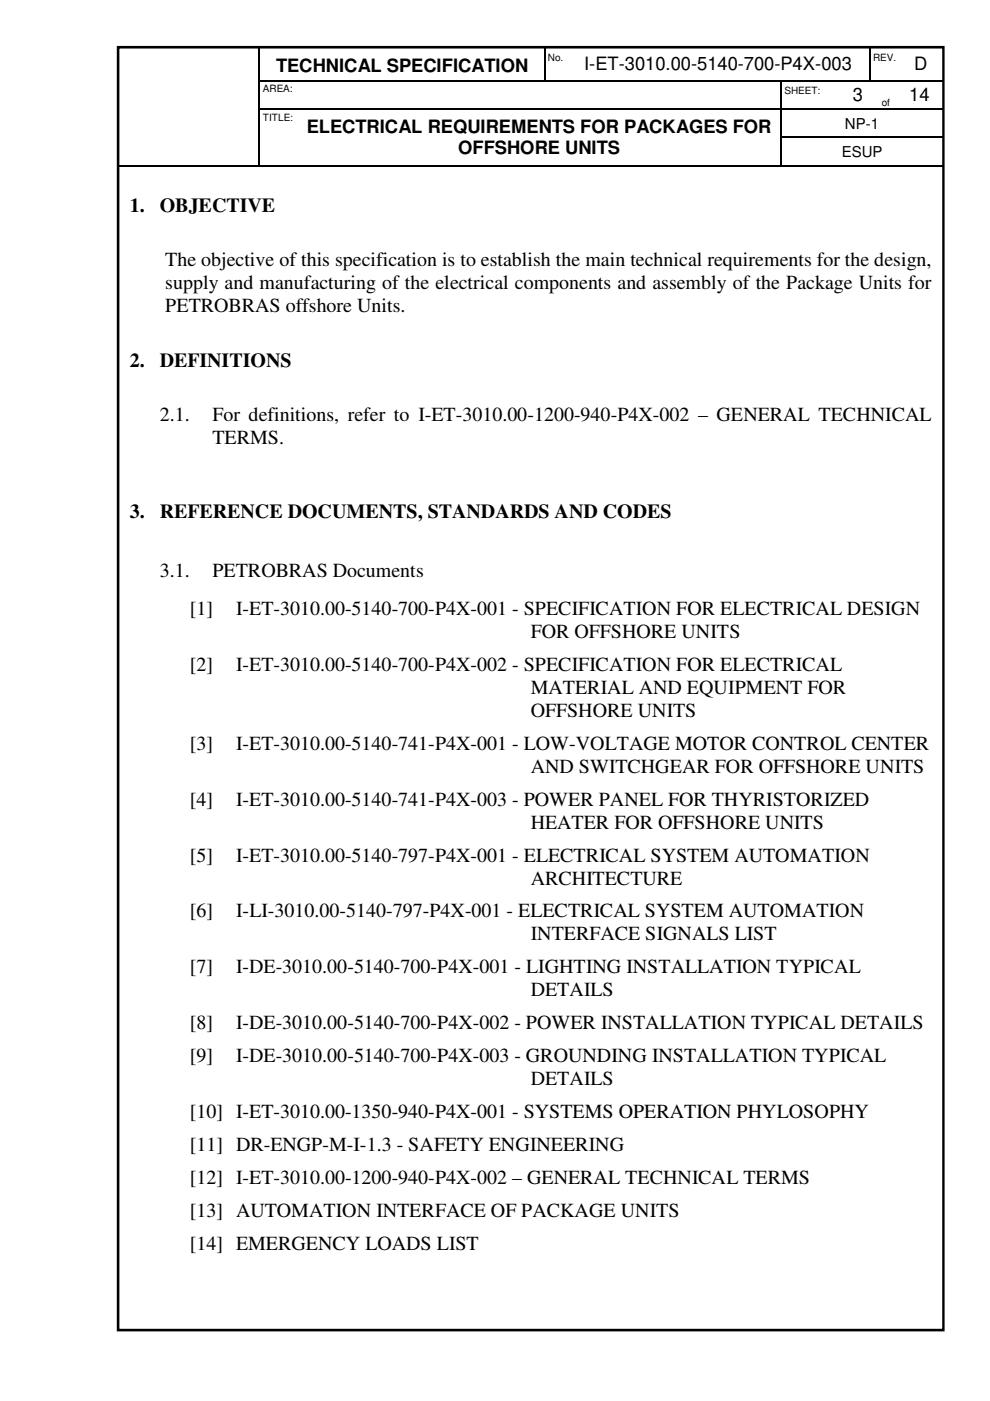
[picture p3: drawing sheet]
<svg xmlns="http://www.w3.org/2000/svg" width="210mm" height="297mm" viewBox="0 0 210 297" stroke-linecap="round" stroke-linejoin="round" font-family="sans-serif">
<defs><g id="words">
<g font-size="4.2">
<text x="27.5" y="44.9">1.</text>
<text x="33.9" y="44.9">OBJECTIVE</text>
<text x="35.1" y="56.3">The objective of this specification is to establish the main technical requirements for the design,</text>
<text x="35.1" y="61.2">supply and manufacturing of the electrical components and assembly of the Package Units for</text>
<text x="35.1" y="66.1">PETROBRAS offshore Units.</text>
<text x="27.5" y="77.8">2.</text>
<text x="33.9" y="77.8">DEFINITIONS</text>
<text x="33.9" y="89.2">2.1.</text>
<text x="45" y="89.2">For definitions, refer to I-ET-3010.00-1200-940-P4X-002 – GENERAL TECHNICAL</text>
<text x="45" y="94.1">TERMS.</text>
<text x="27.5" y="109.8">3.</text>
<text x="33.9" y="109.8">REFERENCE DOCUMENTS, STANDARDS AND CODES</text>
<text x="33.9" y="122.3">3.1.</text>
<text x="45" y="122.3">PETROBRAS Documents</text>
<text x="40.2" y="130.4">[1]</text>
<text x="50" y="130.4">I-ET-3010.00-5140-700-P4X-001 - SPECIFICATION FOR ELECTRICAL DESIGN</text>
<text x="112.5" y="135.3">FOR OFFSHORE UNITS</text>
<text x="40.2" y="142.2">[2]</text>
<text x="50" y="142.2">I-ET-3010.00-5140-700-P4X-002 - SPECIFICATION FOR ELECTRICAL</text>
<text x="112.5" y="147.1">MATERIAL AND EQUIPMENT FOR</text>
<text x="112.5" y="152">OFFSHORE UNITS</text>
<text x="40.2" y="159">[3]</text>
<text x="50" y="159">I-ET-3010.00-5140-741-P4X-001 - LOW-VOLTAGE MOTOR CONTROL CENTER</text>
<text x="112.5" y="163.8">AND SWITCHGEAR FOR OFFSHORE UNITS</text>
<text x="40.2" y="170.8">[4]</text>
<text x="50" y="170.8">I-ET-3010.00-5140-741-P4X-003 - POWER PANEL FOR THYRISTORIZED</text>
<text x="112.5" y="175.7">HEATER FOR OFFSHORE UNITS</text>
<text x="40.2" y="182.7">[5]</text>
<text x="50" y="182.7">I-ET-3010.00-5140-797-P4X-001 - ELECTRICAL SYSTEM AUTOMATION</text>
<text x="112.5" y="187.5">ARCHITECTURE</text>
<text x="40.2" y="194.5">[6]</text>
<text x="50" y="194.5">I-LI-3010.00-5140-797-P4X-001 - ELECTRICAL SYSTEM AUTOMATION</text>
<text x="112.5" y="199.4">INTERFACE SIGNALS LIST</text>
<text x="40.2" y="206.4">[7]</text>
<text x="50" y="206.4">I-DE-3010.00-5140-700-P4X-001 - LIGHTING INSTALLATION TYPICAL</text>
<text x="112.5" y="211.2">DETAILS</text>
<text x="40.2" y="218.2">[8]</text>
<text x="50" y="218.2">I-DE-3010.00-5140-700-P4X-002 - POWER INSTALLATION TYPICAL DETAILS</text>
<text x="40.2" y="225.2">[9]</text>
<text x="50" y="225.2">I-DE-3010.00-5140-700-P4X-003 - GROUNDING INSTALLATION TYPICAL</text>
<text x="112.5" y="230">DETAILS</text>
<text x="40.2" y="237">[10] I-ET-3010.00-1350-940-P4X-001 - SYSTEMS OPERATION PHYLOSOPHY</text>
<text x="40.2" y="244">[11] DR-ENGP-M-I-1.3 - SAFETY ENGINEERING</text>
<text x="40.2" y="251">[12] I-ET-3010.00-1200-940-P4X-002 – GENERAL TECHNICAL TERMS</text>
<text x="40.2" y="258">[13] AUTOMATION INTERFACE OF PACKAGE UNITS</text>
<text x="40.2" y="265">[14] EMERGENCY LOADS LIST</text>
</g>
<g font-size="3.9">
<text x="58.5" y="15.2">TECHNICAL SPECIFICATION</text>
<text x="123.8" y="14.9">I-ET-3010.00-5140-700-P4X-003</text>
<text x="193.8" y="14.9">D</text>
<text x="180.8" y="21.5">3</text>
<text x="192.8" y="21.5">14</text>
<text x="65" y="28.2">ELECTRICAL REQUIREMENTS FOR PACKAGES FOR</text>
<text x="97.2" y="32.7">OFFSHORE UNITS</text>
</g>
<g font-size="3.2">
<text x="179.2" y="27.3">NP-1</text>
<text x="178.5" y="33.3">ESUP</text>
</g>
<g font-size="2.1">
<text x="116.2" y="13">No.</text>
<text x="185.1" y="13">REV.</text>
<text x="55.8" y="19.6">AREA:</text>
<text x="166.3" y="19.9">SHEET:</text>
<text x="186.9" y="22.5">of</text>
<text x="55.8" y="25.6">TITLE:</text>
</g>
</g></defs>
<g fill="none" stroke="#000" stroke-width=".25">
<path d="M55 10v7M55 17.3v5.7M55.1 17.1h8M63.4 17.1h52M115.6 10v7M115.7 17.1h4.4M120.3 17.1h45.2M165.6 17.3v5.7M165.7 17.1h12.5M178.5 17.1h5.9M184.5 10v7M185.9 17.1h4.1"/>
<path d="M190.8 17.1h9.1M25 35.1h29.9M55 23.2v5.8M55 29.3v5.7M55.1 23.1h8M55.1 35.1h8M63.4 23.1h102.1M63.4 35.1h102.1M165.6 23.2v5.8M165.6 29.3v5.7M165.7 23.1h12.5M165.7 29.1h34.2"/>
<path d="M165.7 35.1h34.2M178.5 23.1h7.1M185.9 23.1h4.1M190.3 23.1h9.6"/>
</g>
<g fill="#000">
<path d="M54.9 17h.2v.3h-.2zM63.1 17h.3v.3h-.3zM115.4 17h.3v.3h-.3zM120.1 17h.2v.3h-.2zM165.5 17h.2v.3h-.2zM178.2 17h.3v.3h-.3zM184.4 17h.3v.3h-.3zM184.7 17h.9v.3h-.9zM185.6 17h.3v.3h-.3zM190 17h.3v.3h-.3zM190.3 17h.2v.3h-.2zM190.5 17h.3v.3h-.3z"/>
<path d="M54.9 23h.2v.2h-.2zM54.9 29h.2v.3h-.2zM54.9 35h.2v.3h-.2zM63.1 23h.3v.2h-.3zM63.1 35h.3v.3h-.3zM165.5 23h.2v.2h-.2zM165.5 29h.2v.3h-.2zM165.5 35h.2v.3h-.2zM178.2 23h.3v.2h-.3zM185.6 23h.3v.2h-.3zM190 23h.3v.2h-.3z"/>
<path d="M24.8 9.7h175.5v272.6h-175.5zM25 10.3l.3-.3v272l-.3-.3h175l-.2 .3v-272l.2 .3z"/>
</g>
<g fill="#fff">
<path d="M33.4 85.3h164.6v4.9h-164.6z"/>
<path d="M33.4 90.2h164.6v4.9h-164.6z"/>
<path d="M86.6 240h45.8v5h-45.8z"/>
<path d="M39.7 247.1h158.3v4.9h-158.3z"/>
</g>
<use href="#words"/>
</svg>
